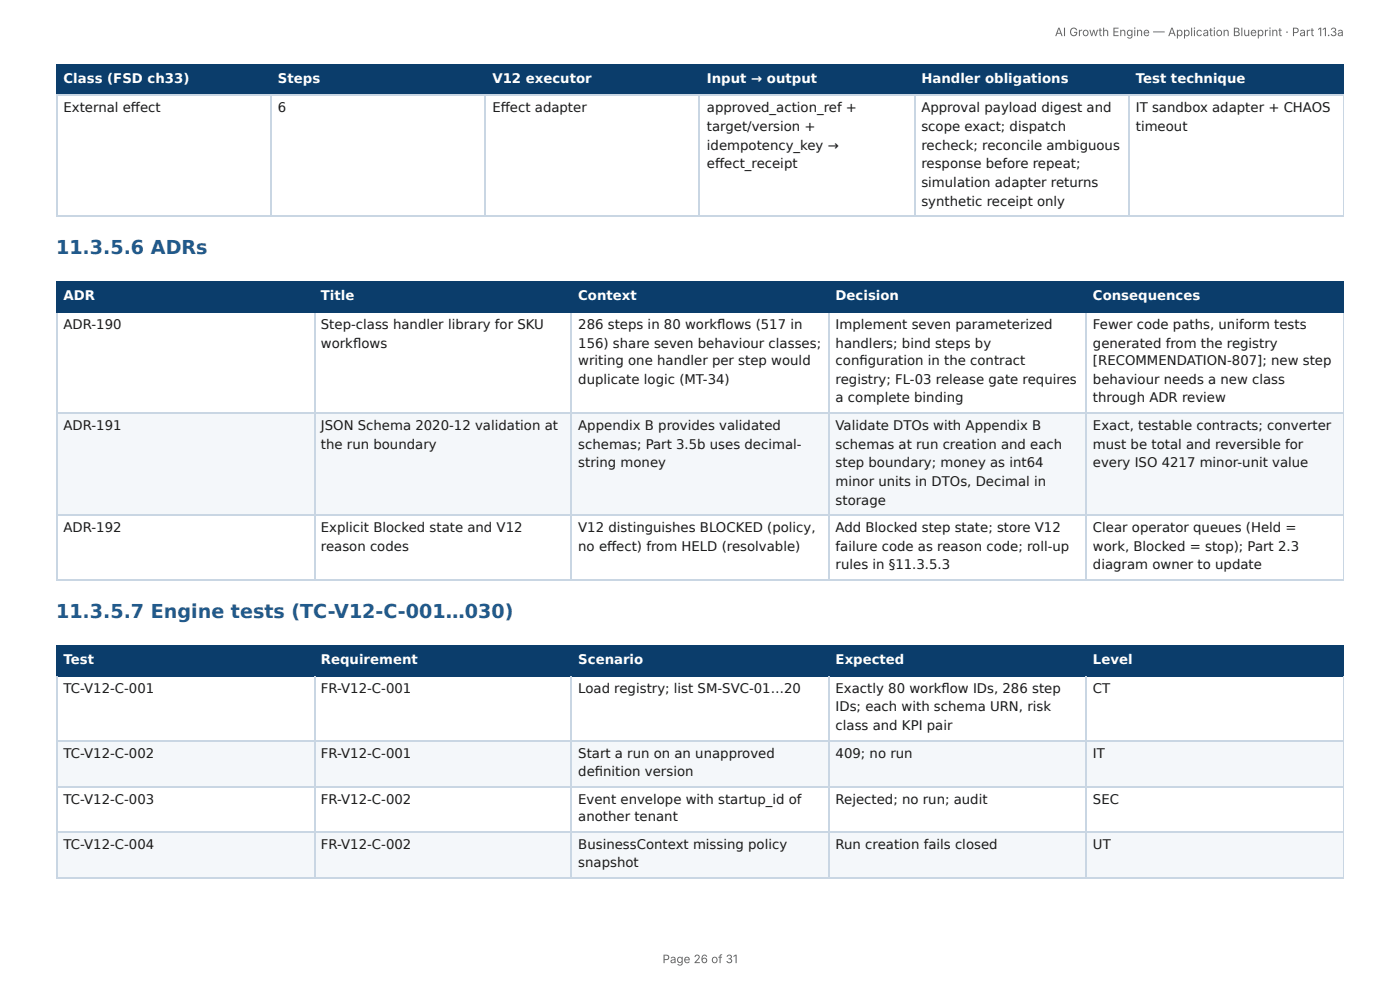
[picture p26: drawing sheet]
<svg xmlns="http://www.w3.org/2000/svg" width="297mm" height="210mm" viewBox="0 0 297 210" stroke-linecap="round" stroke-linejoin="round" font-family="sans-serif">
<defs><g id="words">
<g font-size="4.1" fill="#1f5a8c">
<text x="11.9" y="54">11.3.5.6 ADRs</text>
<text x="11.9" y="131.2">11.3.5.7 Engine tests (TC-V12-C-001…030)</text>
</g>
<g font-size="2.8" fill="#fff">
<text x="13.5" y="17.7">Class (FSD ch33)</text>
<text x="59" y="17.7">Steps</text>
<text x="104.6" y="17.7">V12 executor</text>
<text x="150.1" y="17.7">Input → output</text>
<text x="195.7" y="17.7">Handler obligations</text>
<text x="241.2" y="17.7">Test technique</text>
<text x="13.5" y="63.8">ADR</text>
<text x="68.2" y="63.8">Title</text>
<text x="122.8" y="63.8">Context</text>
<text x="177.5" y="63.8">Decision</text>
<text x="232.1" y="63.8">Consequences</text>
<text x="13.5" y="141">Test</text>
<text x="68.2" y="141">Requirement</text>
<text x="122.8" y="141">Scenario</text>
<text x="177.5" y="141">Expected</text>
<text x="232.1" y="141">Level</text>
</g>
<g font-size="2.8" fill="#1a1a1a">
<text x="13.5" y="23.8">External eff ect</text>
<text x="59" y="23.8">6</text>
<text x="104.6" y="23.8">Eff ect adapter</text>
<text x="150.1" y="23.8">approved_action_ref +</text>
<text x="195.7" y="23.8">Approval payload digest and</text>
<text x="241.2" y="23.8">IT sandbox adapter + CHAOS</text>
<text x="150.1" y="27.8">target/version +</text>
<text x="195.7" y="27.8">scope exact; dispatch</text>
<text x="241.2" y="27.8">timeout</text>
<text x="150.1" y="31.8">idempotency_key →</text>
<text x="150.1" y="35.7">eff ect_receipt</text>
<text x="195.7" y="31.8">recheck; reconcile ambiguous</text>
<text x="195.7" y="35.7">response before repeat;</text>
<text x="195.7" y="39.7">simulation adapter returns</text>
<text x="195.7" y="43.7">synthetic receipt only</text>
<text x="13.5" y="69.9">ADR-190</text>
<text x="68.2" y="69.9">Step-class handler library for SKU</text>
<text x="122.8" y="69.9">286 steps in 80 workfl ows (517 in</text>
<text x="177.5" y="69.9">Implement seven parameterized</text>
<text x="232.1" y="69.9">Fewer code paths, uniform tests</text>
<text x="68.2" y="73.8">workfl ows</text>
<text x="122.8" y="73.8">156) share seven behaviour classes;</text>
<text x="122.8" y="77.5">writing one handler per step would</text>
<text x="177.5" y="73.8">handlers; bind steps by</text>
<text x="177.5" y="77.5">confi guration in the contract</text>
<text x="232.1" y="73.8">generated from the registry</text>
<text x="232.1" y="77.5">[RECOMMENDATION-807]; new step</text>
<text x="122.8" y="81.5">duplicate logic (MT-34)</text>
<text x="177.5" y="81.5">registry; FL-03 release gate requires</text>
<text x="232.1" y="81.5">behaviour needs a new class</text>
<text x="177.5" y="85.5">a complete binding</text>
<text x="232.1" y="85.5">through ADR review</text>
<text x="13.5" y="91.3">ADR-191</text>
<text x="68.2" y="91.3">JSON Schema 2020-12 validation at</text>
<text x="68.2" y="95.3">the run boundary</text>
<text x="122.8" y="91.3">Appendix B provides validated</text>
<text x="122.8" y="95.3">schemas; Part 3.5b uses decimal-</text>
<text x="177.5" y="91.3">Validate DTOs with Appendix B</text>
<text x="177.5" y="95.3">schemas at run creation and each</text>
<text x="232.1" y="91.3">Exact, testable contracts; converter</text>
<text x="232.1" y="95.3">must be total and reversible for</text>
<text x="122.8" y="99.2">string money</text>
<text x="177.5" y="99.2">step boundary; money as int64</text>
<text x="232.1" y="99.2">every ISO 4217 minor-unit value</text>
<text x="177.5" y="103.2">minor units in DTOs, Decimal in</text>
<text x="177.5" y="107.2">storage</text>
<text x="13.5" y="113">ADR-192</text>
<text x="68.2" y="113">Explicit Blocked state and V12</text>
<text x="122.8" y="113">V12 distinguishes BLOCKED (policy,</text>
<text x="177.5" y="113">Add Blocked step state; store V12</text>
<text x="232.1" y="113">Clear operator queues (Held =</text>
<text x="68.2" y="116.9">reason codes</text>
<text x="122.8" y="116.9">no eff ect) from HELD (resolvable)</text>
<text x="177.5" y="116.9">failure code as reason code; roll-up</text>
<text x="232.1" y="116.9">work, Blocked = stop); Part 2.3</text>
<text x="177.5" y="120.9">rules in §11.3.5.3</text>
<text x="232.1" y="120.9">diagram owner to update</text>
<text x="13.5" y="147.1">TC-V12-C-001</text>
<text x="68.2" y="147.1">FR-V12-C-001</text>
<text x="122.8" y="147.1">Load registry; list SM-SVC-01…20</text>
<text x="177.5" y="147.1">Exactly 80 workfl ow IDs, 286 step</text>
<text x="232.1" y="147.1">CT</text>
<text x="177.5" y="151.1">IDs; each with schema URN, risk</text>
<text x="177.5" y="155">class and KPI pair</text>
<text x="13.5" y="160.9">TC-V12-C-002</text>
<text x="68.2" y="160.9">FR-V12-C-001</text>
<text x="122.8" y="160.9">Start a run on an unapproved</text>
<text x="177.5" y="160.9">409; no run</text>
<text x="232.1" y="160.9">IT</text>
<text x="122.8" y="164.8">defi nition version</text>
<text x="13.5" y="170.7">TC-V12-C-003</text>
<text x="68.2" y="170.7">FR-V12-C-002</text>
<text x="122.8" y="170.7">Event envelope with startup_id of</text>
<text x="177.5" y="170.7">Rejected; no run; audit</text>
<text x="232.1" y="170.7">SEC</text>
<text x="122.8" y="174.4">another tenant</text>
<text x="13.5" y="180.2">TC-V12-C-004</text>
<text x="68.2" y="180.2">FR-V12-C-002</text>
<text x="122.8" y="180.2">BusinessContext missing policy</text>
<text x="122.8" y="184.2">snapshot</text>
<text x="177.5" y="180.2">Run creation fails closed</text>
<text x="232.1" y="180.2">UT</text>
</g>
<g font-size="2.5" fill="#666">
<text x="224.1" y="7.7">AI Growth Engine — Application Blueprint · Part 11.3a</text>
<text x="140.7" y="204.5">Page 26 of 31</text>
</g>
</g></defs>
<g fill="#0b3d6b">
<path d="M12.2 14h45.5v6.1h-45.5z"/>
<path d="M57.7 14h45.5v6.1h-45.5z"/>
<path d="M103.2 14h45.5v6.1h-45.5z"/>
<path d="M148.7 14h45.5v6.1h-45.5z"/>
<path d="M194.2 14h45.5v6.1h-45.5z"/>
<path d="M239.7 14h45.7v6.1h-45.7z"/>
</g>
<path d="M11.9 13.9h273.5M12 13.8v6.6M57.5 13.8v6.6M103.1 13.8v6.6M148.6 13.8v6.6M194.3 13.8v6.6M239.8 13.8v6.6M11.9 20.2h273.5" fill="none" stroke="#0b3d6b" stroke-width=".26"/>
<path d="M285.3 13.8v6.6" fill="none" stroke="#0b3d6b" stroke-width=".21"/>
<path d="M11.9 20.2h273.5M12 20.4v25.6M57.5 20.4v25.6M103.1 20.4v25.6M148.6 20.4v25.6M194.3 20.4v25.6M239.8 20.4v25.6M11.9 45.9h273.5" fill="none" stroke="#c9d6e3" stroke-width=".26"/>
<path d="M285.3 20.4v25.6" fill="none" stroke="#c9d6e3" stroke-width=".21"/>
<g fill="#0b3d6b">
<path d="M12.2 59.8h54.5v6.3h-54.5z"/>
<path d="M66.7 59.8h54.7v6.3h-54.7z"/>
<path d="M121.4 59.8h54.5v6.3h-54.5z"/>
<path d="M175.9 59.8h54.8v6.3h-54.8z"/>
<path d="M230.7 59.8h54.7v6.3h-54.7z"/>
</g>
<g fill="#f4f7fa">
<path d="M12.2 87.8h54.5v21.5h-54.5z"/>
<path d="M66.7 87.8h54.7v21.5h-54.7z"/>
<path d="M121.4 87.8h54.5v21.5h-54.5z"/>
<path d="M175.9 87.8h54.8v21.5h-54.8z"/>
<path d="M230.7 87.8h54.7v21.5h-54.7z"/>
</g>
<path d="M11.9 59.9h273.5M12 59.8v6.6M66.8 59.8v6.6M121.3 59.8v6.6M176.1 59.8v6.6M230.6 59.8v6.6M11.9 66.3h273.5" fill="none" stroke="#0b3d6b" stroke-width=".26"/>
<path d="M285.3 59.8v6.6" fill="none" stroke="#0b3d6b" stroke-width=".21"/>
<path d="M12 66.4v56.9M66.8 66.4v56.9M121.3 66.4v56.9M176.1 66.4v56.9M230.6 66.4v56.9M11.9 87.7h273.5M11.9 109.4h273.5M11.9 123.2h273.5" fill="none" stroke="#c9d6e3" stroke-width=".26"/>
<path d="M285.3 66.4v56.9" fill="none" stroke="#c9d6e3" stroke-width=".21"/>
<g fill="#0b3d6b">
<path d="M12.2 137.1h54.5v6.3h-54.5z"/>
<path d="M66.7 137.1h54.7v6.3h-54.7z"/>
<path d="M121.4 137.1h54.5v6.3h-54.5z"/>
<path d="M175.9 137.1h54.8v6.3h-54.8z"/>
<path d="M230.7 137.1h54.7v6.3h-54.7z"/>
</g>
<g fill="#f4f7fa">
<path d="M12.2 157.2h54.5v9.8h-54.5z"/>
<path d="M66.7 157.2h54.7v9.8h-54.7z"/>
<path d="M121.4 157.2h54.5v9.8h-54.5z"/>
<path d="M175.9 157.2h54.8v9.8h-54.8z"/>
<path d="M230.7 157.2h54.7v9.8h-54.7z"/>
<path d="M12.2 176.7h54.5v9.8h-54.5z"/>
<path d="M66.7 176.7h54.7v9.8h-54.7z"/>
<path d="M121.4 176.7h54.5v9.8h-54.5z"/>
<path d="M175.9 176.7h54.8v9.8h-54.8z"/>
<path d="M230.7 176.7h54.7v9.8h-54.7z"/>
</g>
<path d="M11.9 137.2h273.5M12 137.1v6.6M66.8 137.1v6.6M121.3 137.1v6.6M176.1 137.1v6.6M230.6 137.1v6.6M11.9 143.5h273.5" fill="none" stroke="#0b3d6b" stroke-width=".26"/>
<path d="M285.3 137.1v6.6" fill="none" stroke="#0b3d6b" stroke-width=".21"/>
<path d="M11.9 157.3h273.5M12 143.7v42.8M66.8 143.7v42.8M121.3 143.7v42.8M176.1 143.7v42.8M230.6 143.7v42.8M11.9 167.1h273.5M11.9 176.6h273.5M11.9 186.4h273.5" fill="none" stroke="#c9d6e3" stroke-width=".26"/>
<path d="M285.3 143.7v42.8" fill="none" stroke="#c9d6e3" stroke-width=".21"/>
<use href="#words"/>
</svg>
